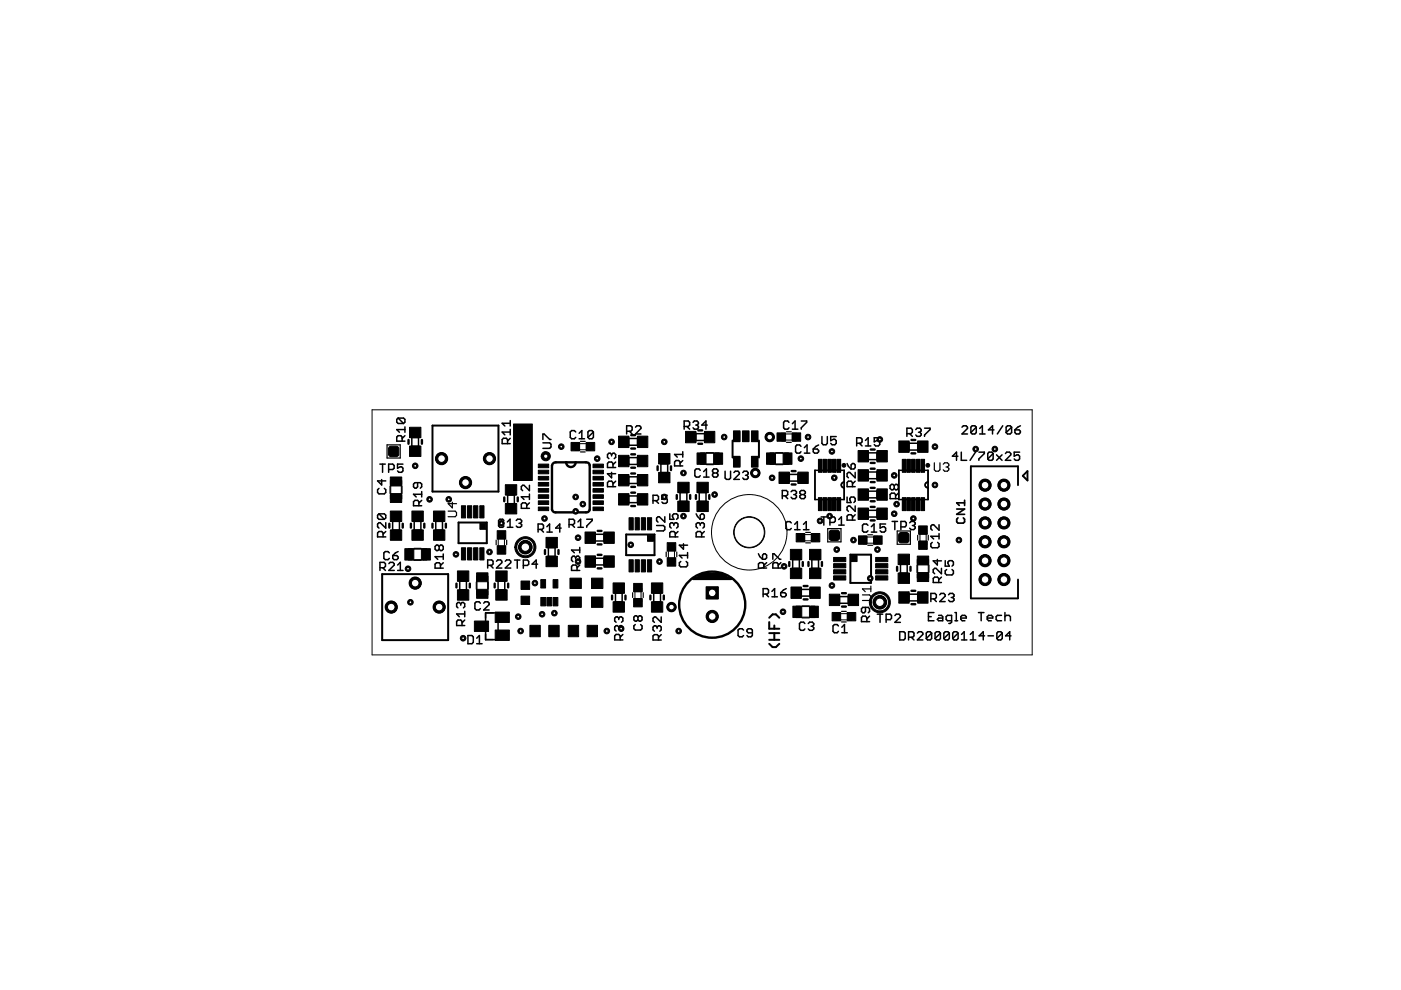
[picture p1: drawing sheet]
<svg xmlns="http://www.w3.org/2000/svg" width="297mm" height="210mm" viewBox="0 0 297 210" stroke-linecap="round" stroke-linejoin="round" font-family="sans-serif">
<g fill="#000" stroke="#000" stroke-width=".21">
<path d="M82.6 94.7l1.4-.1 .5 .3 .1 1.4-.3 .4-1.4 .1-.5-.3v-1.3z" fill-rule="evenodd"/>
<path d="M114.9 96.1a.97 .97 0 0 1 1.6 0 .97 .97 0 0 1-.5 1.5 .97 .97 0 0 1-1.3-.9h.6a.46 .46 0 0 1 .6-.4 .46 .46 0 0 1 .1 .8 .46 .46 0 0 1-.7-.2v-.2h-.6z" fill-rule="evenodd"/>
<path d="M109.9 114.4a2.23 2.23 0 0 1 3.4 .6 2.23 2.23 0 0 1-1.4 3.2 2.23 2.23 0 0 1-2.7-2.2h.4a1.82 1.82 0 0 1 2.6-1.6 1.82 1.82 0 0 1 .3 3 1.82 1.82 0 0 1-2.9-1v-.4h-.4a2.11 2.11 0 0 1 .7-1.6z" fill-rule="evenodd"/>
<path d="M176.1 112.5l1.3-.1 .5 .3 .1 1.3-.3 .5-1.4 .1-.4-.3-.1-1.4z" fill-rule="evenodd"/>
<path d="M190.8 113l1.4-.1 .4 .3 .1 1.4-.3 .4-1.3 .1-.5-.3-.1-1.3z" fill-rule="evenodd"/>
<path d="M185 126.1a2.23 2.23 0 0 1 3.5 .5 2.23 2.23 0 0 1-1.4 3.3 2.23 2.23 0 0 1-2.8-2.2h.4a1.82 1.82 0 0 1 2.6-1.7 1.82 1.82 0 0 1 .4 3.1 1.82 1.82 0 0 1-2.9-1l-.1-.4h-.4a2.11 2.11 0 0 1 .7-1.6z" fill-rule="evenodd"/>
<circle cx="93.6" cy="97.2" r="1.29"/>
<circle cx="103.8" cy="97.2" r="1.29"/>
<circle cx="163.2" cy="92.7" r=".99"/>
<circle cx="178.9" cy="98.7" r=".41"/>
<circle cx="196.7" cy="98.7" r=".41"/>
<circle cx="98.7" cy="102.3" r="1.29"/>
<circle cx="111.4" cy="116" r="1.44"/>
<circle cx="158.9" cy="112.9" r="3.3"/>
<circle cx="160.1" cy="100.3" r=".99"/>
<circle cx="208.9" cy="106.9" r="1.29"/>
<circle cx="208.9" cy="114.9" r="1.29"/>
<circle cx="208.9" cy="102.9" r="1.29"/>
<circle cx="208.9" cy="110.9" r="1.29"/>
<circle cx="208.9" cy="118.9" r="1.29"/>
<circle cx="212.9" cy="110.9" r="1.29"/>
<circle cx="212.9" cy="114.9" r="1.29"/>
<circle cx="212.9" cy="118.9" r="1.29"/>
<circle cx="212.9" cy="106.9" r="1.29"/>
<circle cx="212.9" cy="102.9" r="1.29"/>
<circle cx="83" cy="128.7" r="1.29"/>
<circle cx="83" cy="128.7" r="1.21"/>
<circle cx="88" cy="123.6" r="1.29"/>
<circle cx="93.1" cy="128.7" r="1.29"/>
<circle cx="142.4" cy="128.7" r=".99"/>
<circle cx="151" cy="130.7" r="1.29"/>
<circle cx="186.5" cy="127.7" r="1.44"/>
<circle cx="208.9" cy="122.9" r="1.29"/>
<circle cx="212.9" cy="122.9" r="1.29"/>
</g>
<g fill="#000" stroke="#000" stroke-width=".21">
<path d="M86.8 94.6h2.4v2.2h-2.4zM86.8 90.6h2.4v2.2h-2.4zM87.2 92h1.7v.8h-1.7zM87.2 94.6h1.7v.8h-1.7zM108.9 89.9h4v12h-4zM114.1 98.4h2.2v.8h-2.2zM114.1 99.7h2.2v.8h-2.2zM121.1 93.8h1.8v1.8h-1.8zM122 93.9h.8v1.6h-.8zM124.3 93.8h1.8v1.8h-1.8zM124.4 93.9h.8v1.6h-.8zM125.7 99.7h2.2v.8h-2.2z"/>
<path d="M125.7 98.4h2.2v.8h-2.2zM131.1 92.5h2.2v2.4h-2.2zM131.1 96.5h2.2v2.5h-2.2zM132.6 92.8h.8v1.8h-.8zM132.6 96.9h.8v1.7h-.8zM135.1 92.8h.8v1.8h-.8zM135.1 96.9h.8v1.7h-.8zM135.1 92.5h2.3v2.4h-2.3zM135.1 96.5h2.3v2.5h-2.3zM139.6 96.2h2.4v2.2h-2.4zM140 97.6h1.7v.8h-1.7zM145.4 91.5h2.2v2.4h-2.2z"/>
<path d="M146.8 91.8h.8v1.7h-.8zM147.8 96h1.6v2.4h-1.6zM148.5 96h1.2v2.4h-1.2zM149.3 91.8h.8v1.7h-.8zM149.4 91.5h2.2v2.4h-2.2zM151.3 96h1.2v2.4h-1.2zM151.6 96h1.6v2.4h-1.6zM155.5 91.4h1.4v2.2h-1.4zM155.5 96.8h1.4v2.2h-1.4zM155.6 96.9h1.2v1.9h-1.2zM155.6 91.6h1.2v2h-1.2zM157.4 91.4h1.4v2.2h-1.4z"/>
<path d="M157.5 91.6h1.2v2h-1.2zM159.3 91.4h1.4v2.2h-1.4zM159.3 96.8h1.4v2.2h-1.4zM159.4 96.9h1.2v1.9h-1.2zM159.4 91.6h1.2v2h-1.2zM162.5 96h1.6v2.4h-1.6zM163.2 96h1.2v2.4h-1.2zM164.7 91.8h1.9v1.8h-1.9zM165.7 91.9h.8v1.6h-.8zM166 96h1.2v2.4h-1.2zM166.3 96h1.6v2.4h-1.6zM167.9 91.8h1.9v1.8h-1.9z"/>
<path d="M168 91.9h.8v1.6h-.8zM173.5 97.4h.8v2.7h-.8zM173.7 97.5h.5v2.3h-.5zM174.5 97.4h.8v2.7h-.8zM174.6 97.5h.5v2.3h-.5zM175.5 97.4h.8v2.7h-.8zM175.6 97.5h.5v2.3h-.5zM176.5 97.4h.8v2.7h-.8zM176.6 97.5h.5v2.3h-.5zM177.5 97.4h.7v2.7h-.7zM177.6 97.5h.5v2.3h-.5zM181.9 95.5h2.2v2.4h-2.2z"/>
<path d="M181.9 99.6h2.2v2.4h-2.2zM183.3 95.9h.8v1.7h-.8zM183.3 99.9h.8v1.8h-.8zM185.9 95.9h.8v1.7h-.8zM185.9 99.9h.8v1.8h-.8zM185.9 95.5h2.2v2.4h-2.2zM185.9 99.6h2.2v2.4h-2.2zM190.6 93.5h2.2v2.4h-2.2zM191.3 97.4h.8v2.7h-.8zM191.4 97.5h.5v2.3h-.5zM192 93.8h.8v1.8h-.8zM192.3 97.4h.7v2.7h-.7z"/>
<path d="M192.4 97.5h.5v2.3h-.5zM193.3 97.4h.7v2.7h-.7zM193.4 97.5h.5v2.3h-.5zM194.3 97.4h.8v2.7h-.8zM194.4 97.5h.5v2.3h-.5zM194.5 93.8h.8v1.8h-.8zM194.6 93.5h2.2v2.4h-2.2zM195.3 97.4h.7v2.7h-.7zM195.4 97.5h.5v2.3h-.5zM82.8 108.4h2.4v2.2h-2.4zM82.8 112.4h2.4v2.2h-2.4zM82.8 101.1h2.4v1.6h-2.4z"/>
<path d="M82.8 104.9h2.4v1.6h-2.4zM82.8 104.6h2.4v1.2h-2.4zM82.8 101.9h2.4v1.1h-2.4zM83.1 112.3h1.7v.8h-1.7zM83.1 109.8h1.7v.8h-1.7zM85.8 116.3h1.6v2.4h-1.6zM86.6 116.3h1.1v2.4h-1.1zM87.3 112.4h2.4v2.2h-2.4zM87.3 108.4h2.4v2.2h-2.4zM87.7 109.8h1.7v.8h-1.7zM87.7 112.3h1.7v.8h-1.7zM89.3 116.3h1.2v2.4h-1.2z"/>
<path d="M89.6 116.3h1.6v2.4h-1.6zM91.9 112.4h2.4v2.2h-2.4zM91.9 108.4h2.4v2.2h-2.4zM92.2 109.8h1.8v.8h-1.8zM92.2 112.3h1.8v.8h-1.8zM97.8 107.2h.9v2.6h-.9zM97.8 116.1h.9v2.6h-.9zM99.1 107.2h.9v2.6h-.9zM99.1 116.1h.9v2.6h-.9zM100.4 107.2h.9v2.6h-.9zM100.4 116.1h.9v2.6h-.9zM101.7 107.2h.9v2.6h-.9z"/>
<path d="M101.7 116.1h.9v2.6h-.9zM101.7 111h1.3v1.2h-1.3zM105.4 115.7h1.8v1.8h-1.8zM105.4 112.5h1.8v1.8h-1.8zM105.5 113.4h1.6v.8h-1.6zM105.5 115.8h1.6v.8h-1.6zM107.1 102.8h2.5v2.2h-2.5zM107.1 106.8h2.5v2.2h-2.5zM107.5 106.7h1.7v.8h-1.7zM107.5 104.2h1.7v.8h-1.7zM114.1 101h2.2v.8h-2.2zM114.1 102.3h2.2v.8h-2.2z"/>
<path d="M114.1 103.6h2.2v.8h-2.2zM114.1 104.9h2.2v.8h-2.2zM114.1 106.2h2.2v.8h-2.2zM114.1 107.5h2.2v.8h-2.2zM115.8 117.9h2.4v2.2h-2.4zM115.8 113.9h2.4v2.2h-2.4zM116.1 115.4h1.7v.8h-1.7zM116.1 117.9h1.7v.8h-1.7zM124 112.8h2.2v2.4h-2.2zM124 117.9h2.2v2.4h-2.2zM125.5 113.1h.8v1.8h-.8zM125.5 118.2h.8v1.7h-.8z"/>
<path d="M125.7 106.2h2.2v.8h-2.2zM125.7 104.9h2.2v.8h-2.2zM125.7 103.6h2.2v.8h-2.2zM125.7 102.3h2.2v.8h-2.2zM125.7 101h2.2v.8h-2.2zM125.7 107.5h2.2v.8h-2.2zM128 113.1h.8v1.8h-.8zM128 118.2h.8v1.7h-.8zM128 112.8h2.2v2.4h-2.2zM128 117.9h2.2v2.4h-2.2zM131.1 100.6h2.2v2.4h-2.2zM131.1 104.7h2.2v2.4h-2.2z"/>
<path d="M132.6 100.9h.8v1.8h-.8zM132.6 105h.8v1.7h-.8zM133.4 109.8h.9v2.6h-.9zM133.4 118.7h.9v2.6h-.9zM134.7 109.8h.9v2.6h-.9zM134.7 118.7h.9v2.6h-.9zM135.1 100.9h.8v1.8h-.8zM135.1 105h.8v1.7h-.8zM135.1 100.6h2.3v2.4h-2.3zM135.1 104.7h2.3v2.4h-2.3zM136 109.8h.9v2.6h-.9zM136 118.7h.9v2.6h-.9z"/>
<path d="M137.3 109.8h.9v2.6h-.9zM137.3 118.7h.9v2.6h-.9zM137.3 113.5h1.3v1.3h-1.3zM139.6 100.2h2.4v2.2h-2.4zM140 100.1h1.7v.8h-1.7zM141.5 118.3h1.8v1.7h-1.8zM141.5 115.1h1.8v1.7h-1.8zM141.6 116h1.6v.8h-1.6zM141.6 118.3h1.6v.8h-1.6zM143.7 106.3h2.4v2.2h-2.4zM143.7 102.3h2.4v2.2h-2.4zM144 103.7h1.8v.8h-1.8z"/>
<path d="M144 106.2h1.8v.8h-1.8zM147.8 106.3h2.4v2.2h-2.4zM147.8 102.3h2.4v2.2h-2.4zM148.1 103.7h1.7v.8h-1.7zM148.1 106.2h1.7v.8h-1.7zM165.2 100.1h2.2v2.4h-2.2zM166.6 100.4h.8v1.8h-.8zM167.6 116.5h2.4v2.2h-2.4zM167.9 117.9h1.8v.8h-1.8zM168.8 113.1h1.8v1.8h-1.8zM169.1 100.4h.8v1.8h-.8zM169.2 100.1h2.2v2.4h-2.2z"/>
<path d="M169.7 113.2h.8v1.6h-.8zM171.6 116.5h2.5v2.2h-2.5zM172 117.9h1.7v.8h-1.7zM172 113.1h1.8v1.8h-1.8zM172.1 113.2h.8v1.6h-.8zM173.5 105.5h.8v2.8h-.8zM173.7 105.9h.5v2.2h-.5zM174.5 105.5h.8v2.8h-.8zM174.6 105.9h.5v2.2h-.5zM175.5 105.5h.8v2.8h-.8zM175.6 105.9h.5v2.2h-.5zM176.5 105.5h.8v2.8h-.8z"/>
<path d="M176.6 105.9h.5v2.2h-.5zM176.7 119.5h2.6v.9h-2.6zM176.7 118.2h2.6v.9h-2.6zM177.5 105.5h.7v2.8h-.7zM177.6 105.9h.5v2.2h-.5zM180.4 117.8h1.3v1.3h-1.3zM181.9 103.7h2.2v2.4h-2.2zM181.9 107.7h2.2v2.4h-2.2zM182 113.6h1.8v1.8h-1.8zM182.9 113.7h.8v1.6h-.8zM183.3 104h.8v1.7h-.8zM183.3 108.1h.8v1.7h-.8z"/>
<path d="M185.2 113.6h1.8v1.8h-1.8zM185.3 113.7h.8v1.6h-.8zM185.7 119.5h2.5v.9h-2.5zM185.7 118.2h2.5v.9h-2.5zM185.9 104h.8v1.7h-.8zM185.9 108.1h.8v1.7h-.8zM185.9 103.7h2.2v2.4h-2.2zM185.9 107.7h2.2v2.4h-2.2zM190.4 117.5h2.4v2.2h-2.4zM190.8 118.9h1.7v.8h-1.7zM191.3 105.5h.8v2.8h-.8zM191.4 105.9h.5v2.2h-.5z"/>
<path d="M192.3 105.5h.7v2.8h-.7zM192.4 105.9h.5v2.2h-.5zM193.3 105.5h.7v2.8h-.7zM193.4 105.9h.5v2.2h-.5zM194.3 105.5h.8v2.8h-.8zM194.4 105.9h.5v2.2h-.5zM194.5 117.9h2.4v1.6h-2.4zM194.5 118.6h2.4v1.2h-2.4zM194.8 111.5h1.8v1.8h-1.8zM194.8 114.7h1.8v1.8h-1.8zM194.9 114.8h1.6v.8h-1.6zM194.9 112.4h1.6v.8h-1.6z"/>
<path d="M195.3 105.5h.7v2.8h-.7zM195.4 105.9h.5v2.2h-.5zM97 125.1h2.4v2.2h-2.4zM97 121.1h2.4v2.2h-2.4zM97.3 122.5h1.8v.8h-1.8zM97.3 125h1.8v.8h-1.8zM100.6 131.7h3v2.2h-3zM101 121.5h2.5v1.6h-2.5zM101 125.2h2.5v1.7h-2.5zM101 124.9h2.5v1.2h-2.5zM101 122.2h2.5v1.1h-2.5zM101.7 132.3h1.2v.9h-1.2z"/>
<path d="M105 129.8h3v2.2h-3zM105 133.6h3v2.2h-3zM105.1 125.1h2.4v2.2h-2.4zM105.1 121.1h2.4v2.2h-2.4zM105.5 122.5h1.7v.8h-1.7zM105.5 125h1.7v.8h-1.7zM105.7 130.4h1.2v1h-1.2zM105.7 134.2h1.2v.9h-1.2zM110.5 126.4h1.8v1.8h-1.8zM110.5 123.2h1.8v1.8h-1.8zM112.4 132.6h2.2v2.4h-2.2zM114.7 126.7h1v1.8h-1z"/>
<path d="M114.7 122.9h1v1.8h-1zM116 126.7h1v1.8h-1zM116.4 132.6h2.2v2.4h-2.2zM117.3 126.7h1v1.8h-1zM117.3 122.9h1v1.8h-1zM120.5 132.6h2.2v2.4h-2.2zM120.8 126.6h2.5v2.2h-2.5zM120.8 122.6h2.5v2.2h-2.5zM124.5 132.6h2.2v2.4h-2.2zM125.4 122.6h2.4v2.2h-2.4zM125.4 126.6h2.4v2.2h-2.4zM130 127.6h2.4v2.2h-2.4z"/>
<path d="M130 123.6h2.4v2.2h-2.4zM130.3 125h1.8v.8h-1.8zM130.3 127.6h1.8v.8h-1.8zM134.3 123.7h1.9v1.8h-1.9zM134.3 126.9h1.9v1.8h-1.9zM134.5 127h1.6v.8h-1.6zM134.5 124.6h1.6v.8h-1.6zM138.1 123.6h2.4v2.2h-2.4zM138.1 127.6h2.4v2.2h-2.4zM138.5 127.6h1.7v.8h-1.7zM138.5 125h1.7v.8h-1.7zM149.7 124.4h2.6v2.6h-2.6z"/>
<path d="M167.6 120.5h2.4v2.2h-2.4zM167.7 124.5h2.2v2.4h-2.2zM167.9 120.4h1.8v.8h-1.8zM168.1 128.5h1.6v2.4h-1.6zM168.8 128.5h1.2v2.4h-1.2zM169.1 124.8h.8v1.7h-.8zM171.6 128.5h1.2v2.4h-1.2zM171.6 120.5h2.5v2.2h-2.5zM171.7 124.8h.8v1.7h-.8zM171.7 124.5h2.2v2.4h-2.2zM171.9 128.5h1.6v2.4h-1.6zM172 120.4h1.7v.8h-1.7z"/>
<path d="M175.8 126h2.2v2.4h-2.2zM176.4 129.9h1.8v1.7h-1.8zM176.7 120.8h2.6v.9h-2.6zM176.7 122.1h2.6v.9h-2.6zM177.2 126.3h.9v1.8h-.9zM177.3 129.9h.8v1.7h-.8zM179.6 129.9h1.8v1.7h-1.8zM179.7 129.9h.8v1.7h-.8zM179.8 126.3h.8v1.8h-.8zM179.8 126h2.2v2.4h-2.2zM185.7 120.8h2.5v.9h-2.5zM185.7 122.1h2.5v.9h-2.5z"/>
<path d="M190.4 121.5h2.4v2.2h-2.4zM190.6 125.5h2.2v2.4h-2.2zM190.8 121.5h1.7v.8h-1.7zM192 125.8h.8v1.8h-.8zM194.5 121.7h2.4v1.6h-2.4zM194.5 121.4h2.4v1.2h-2.4zM194.5 125.8h.8v1.8h-.8zM194.6 125.5h2.2v2.4h-2.2z"/>
</g>
<g fill="none" stroke="#000" stroke-width=".32">
<path d="M80.5 98.4h1.2M81.1 98.4v1.7M82.4 99.5h.9l.3-.2v-.6l-.3-.3h-.9v1.7M84.4 88.6l-.3 .3v.6l.3 .3h1.2M84.4 88.6h1.2l.3 .3v.6l-.3 .3M84.4 88.6l1.2 1.2M85.3 93.5v-.8l-.3-.3h-.6l-.3 .3v.8h1.8M85.4 98.4h-1.1v.9l.6-.3h.3l.2 .3v.5l-.2 .3h-.6l-.3-.3M85.9 92.4l-.6 .6M85.9 91.1h-1.8l.6 .6M85.9 90.5v1.2M87.3 92.8v1.8"/>
<path d="M88.7 92.8v1.8M107.6 94.1v-.9l-.3-.3h-.6l-.2 .3v.9h1.7M108.2 92.9l-.6 .6M108.2 91.6h-1.7l.5 .6M108.2 89.2v1.1M108.2 91v1.2M108.2 89.7h-1.7l.5 .6M115.1 93.2v-1.2h.3l1.1 1.2h.3M115.1 93.9h1.4l.3 .3v.6l-.3 .3h-1.4M122.1 91.6l-.3-.3h-.6l-.3 .3v1.1l.3 .3h.6l.3-.3M122.8 93h1.1M122.8 91.9l.6-.6v1.7"/>
<path d="M125.8 91.6l-.3-.3h-.6l-.2 .3v1.1M125.8 91.6v1.1l-.3 .3h-.6l-.2-.3M125.8 91.6l-1.1 1.1M129.7 96.4l-.3-.3h-.3l-.3 .3v.6l.3 .2M129.7 96.4l.3-.3h.2l.3 .3v.6l-.3 .2M129.7 96.4v.3M130 99.1v-.8l-.3-.3h-.6l-.3 .3v.8h1.7M130.5 98l-.5 .5M132.9 91.4h.8l.3-.3v-.5l-.3-.3h-.8v1.7M133.4 94.4h1.7M133.4 93h1.7M133.4 98.5h1.7"/>
<path d="M133.4 97h1.7M133.5 91.4l.5 .6M134.7 90.6l.3-.3h.6l.3 .3v.2l-1.2 1.2h1.2M140.1 98.4v1.7M141.6 98.4v1.7M144.2 98.8v-.9l-.3-.3h-.6l-.3 .3v.9h1.8M144.8 97.6l-.6 .6M144.8 96.4h-1.8l.6 .5M144.8 95.8v1.1M145.1 90.4h.8l.3-.3v-.5l-.3-.3h-.8v1.7M145.6 90.4l.6 .6M146.9 89.6l.3-.3h.6l.3 .3v.2l-.3 .3"/>
<path d="M147.5 90.1h.3M147.6 93.4h1.7M147.6 91.9h1.7M147.8 90.1l.3 .3v.3l-.3 .3h-.6l-.3-.3M148.5 99.7l-.3-.3h-.6l-.3 .3v1.2l.3 .3h.6l.3-.3M149.2 100l.6-.6v1.8M149.9 90.1h-1.1l.9-.8v1.7M153.7 99.9v1.4l.3 .3h.6l.3-.3v-1.4M167.3 89.6l-.3-.3h-.6l-.3 .3v1.1l.3 .3h.6l.3-.3M168 91h1.2M168 89.8l.6-.5v1.7M169.8 94.6l-.3-.3h-.5l-.3 .3v1.2l.3 .3h.5l.3-.3"/>
<path d="M169.9 89.3h1.1v.3l-1.1 1.1v.3M170.5 96.1h1.2M170.5 94.9l.6-.6v1.8M172.4 95.2h.9l.3 .3v.3l-.3 .3h-.6l-.3-.3zM172.8 99.7h6.2v6.2h-6.2zM173.6 94.3l-.6 .3-.6 .6M174.3 92.6v1.4l.2 .3h.6l.3-.3v-1.4M177.3 92.6h-1.2v.8l.6-.3h.3l.3 .3v.6l-.3 .3h-.6l-.3-.3M179.6 98.3l.3 .6 .5 .5M180.4 98.6l.3-.3h.3l.3 .3v.5l-.3 .3h-.6zM181.6 94h.9l.3-.3v-.6l-.3-.3h-.9v1.8M182.2 94l.6 .6"/>
<path d="M183.5 93.4l.6-.6v1.8M183.5 94.6h1.1M184.2 97.5h1.7M184.2 96h1.7M186.5 92.8h-1.1v.9l.5-.3h.3l.3 .3v.6l-.3 .3h-.5l-.3-.3M190.6 99.7h6.2v6.2h-6.2zM192.3 91.9h.8l.3-.2v-.6l-.3-.3h-.8v1.7M192.8 95.4h1.7M192.8 94h1.7M192.9 91.9l.5 .6M194.2 91.1l.2-.3h.6l.3 .3v.3l-.3 .3M194.7 91.7h.3"/>
<path d="M195 91.7l.3 .2v.3l-.3 .3h-.6l-.2-.3M196 90.8h1.2v.3l-1.2 1.1v.3M203.1 96.7h-1.2l.9-.8v1.7M203.8 95.9v1.7h1.2M204 90.6l.3-.3h.5l.3 .3v.2l-1.1 1.2h1.1M206.8 95.9l-1.1 1.7M207 90.6v1.1l-.3 .3h-.6l-.3-.3M207 90.6l-.3-.3h-.6l-.3 .3v1.1M207 90.6l-1.2 1.1M207.5 95.9h1.2v.3l-1.2 1.1v.3M207.7 92h1.2M207.7 90.8l.6-.5v1.7"/>
<path d="M210.6 96.2v1.1l-.3 .3h-.6l-.3-.3M210.6 96.2l-.3-.3h-.6l-.3 .3v1.1M210.6 96.2l-1.2 1.1M210.7 91.1h-1.1l.8-.8v1.7M211.3 96.4l1.1 1.2M212.4 96.4l-1.1 1.2M212.6 90.3l-1.1 1.7M213.2 96.2l.2-.3h.6l.3 .3v.2l-1.1 1.2h1.1M214.5 90.6v1.1l-.3 .3h-.6l-.3-.3M214.5 90.6l-.3-.3h-.6l-.3 .3v1.1M214.5 90.6l-1.2 1.1M215.2 91.1h.8l.3 .3v.3l-.3 .3h-.5l-.3-.3z"/>
<path d="M216.2 95.9h-1.2v.8l.6-.3h.3l.3 .3v.6l-.3 .3h-.6l-.3-.3M216.3 90.3l-1.1 .8M80.3 103.5l-.2 .3v.6l.2 .3h1.2l.3-.3v-.6l-.3-.3M80.3 108.9l-.2 .3v.6l.2 .3h1.2M80.3 108.9h1.2l.3 .3v.6l-.3 .3M80.3 108.9l1.2 1.2M80.9 101.7v1.1l-.8-.8h1.7M81.2 113.8v-.8l-.3-.3h-.6l-.2 .3v.8h1.7M81.8 110.8v1.2l-1.2-1.2h-.3l-.2 .3v.6l.2 .3M81.8 112.7l-.6 .6M82.4 119.5l.3-.3h.6l.3 .3v.3l-1.2 1.1h1.2M82.5 117.2l-.2-.3h-.6l-.3 .3v1.2l.3 .3h.6l.2-.3"/>
<path d="M83.2 110.6v1.7M83.3 117.8h.8l.3 .3v.3l-.3 .3h-.6l-.2-.3zM84.3 119.8l.6-.6v1.7M84.4 116.9l-.6 .3-.5 .6M84.7 110.6v1.7M87.8 110.6v1.7M88.5 102.3v.9l-.3 .3h-.2l-.3-.3v-.6l.3-.3h1.1l.3 .3v.6l-.3 .3M88.8 107.2v-.8l-.3-.3h-.5l-.3 .3v.8h1.7M89.2 110.6v1.7M89.4 106.1l-.6 .6M89.4 104.8h-1.7l.5 .6M89.4 104.2v1.2"/>
<path d="M92.4 110.6v1.7M93.1 115.9l-.3-.3h-.3l-.3 .3v.5l.3 .3h.3l.3-.3M93.1 115.9l.3-.3h.3l.3 .3v.5l-.3 .3h-.3l-.3-.3M93.1 115.9v.5M93.8 110.6v1.7M94 119.3l-.6 .6M94 118h-1.8l.6 .6M94 117.5v1.1M103.4 119.9h.8l.3-.3v-.6l-.3-.3h-.8v1.7M104 119.9l.5 .5M105.3 119l.3-.3h.5l.3 .3v.3l-1.1 1.1h1.1M106.8 110.4l-.2-.3h-.6l-.3 .3v1.1l.3 .3h.6l.2-.3"/>
<path d="M107.1 119l.3-.3h.6l.3 .3v.3l-1.2 1.1h1.2M107.6 111.8h1.1M107.6 110.7l.5-.6v1.7M107.6 105v1.7M109.1 105v1.7M109.1 118.7h1.1M109.5 110.4l.2-.3h.6l.3 .3v.3l-.3 .3M109.7 118.7v1.8M110 111h.3M110.3 111l.3 .2v.3l-.3 .3h-.6l-.2-.3M111 119.9h.8l.3-.3v-.6l-.3-.3h-.8v1.8M111.7 107.8v-.9l-.3-.3h-.6l-.3 .3v.9h1.7"/>
<path d="M112.2 102.9v1.1l-1.1-1.1h-.3l-.3 .3v.5l.3 .3M112.2 106.6l-.5 .6M112.2 105.3h-1.7l.6 .6M112.2 104.8v1.1M114 119.6h-1.2l.9-.9v1.8M114.1 112.2h.8l.3-.2v-.6l-.3-.3h-.8v1.7M114.7 112.2l.5 .6M116 111.7l.5-.6v1.7M116 112.8h1.1M116.3 116.2v1.7M117.7 116.2v1.7M119 112h-1.2l.9-.9v1.7"/>
<path d="M120.6 111.2h.9l.3-.2v-.6l-.3-.3h-.9v1.7M121.2 111.2l.6 .6M122 118.2l-.2-.3h-.3l-.3 .3v.6l.3 .3M122 118.2l.3-.3h.3l.3 .3v.6l-.3 .3M122 118.2v.3M122.5 110.7l.6-.6v1.7M122.5 111.8h1.2M122.9 119.8l-.6 .6M122.9 116.1v1.1M122.9 116.6h-1.7l.6 .6M124.4 110.1h1.2v.3l-1.2 1.1v.3M126.3 114.7h1.7"/>
<path d="M126.3 113.3h1.7M126.3 118.4h1.7M126.3 119.8h1.7M129.7 100.2v1.1l-.9-.9h1.7M130 103.2v-.9l-.3-.3h-.6l-.3 .3v.9h1.7M130.5 102l-.5 .6M133.4 102.5h1.7M133.4 101.1h1.7M133.4 106.6h1.7M133.4 105.2h1.7M138.5 106.2h.8l.3-.3v-.6l-.3-.3h-.8v1.7M139 106.2l.6 .5"/>
<path d="M139.2 111.4h1.5l.2 .3v.6l-.2 .3h-1.5M140.9 109.6v1.1l-1.1-1.1h-.3l-.3 .2v.6l.3 .3M141.5 105h-1.2v.9l.6-.3h.3l.3 .3v.5l-.3 .3h-.6l-.3-.3M142 108.9v1.2h.9l-.3-.9 .3-.3h.5l.3 .3v.6l-.3 .3M142.9 111.1l-.3-.3h-.3l-.3 .3v.6l.3 .3M142.9 111.1l.3-.3h.2l.3 .3v.6l-.3 .3M142.9 111.1v.3M143.2 113.8v-.8l-.3-.3h-.6l-.3 .3v.8h1.7M143.7 112.7l-.5 .6M144.2 104.5v1.7M144.3 119l-.3 .3v.6l.3 .3h1.2l.3-.3v-.6l-.3-.3M144.9 115.3v1.1l-.9-.8h1.8"/>
<path d="M145.6 104.5v1.7M145.8 117.8h-1.8l.6 .5M145.8 117.2v1.1M147.6 108.9l.9 1.2M148.3 104.5v1.7M148.5 111.1l-.3-.3h-.3l-.3 .3v.6l.3 .3M148.5 111.1l.3-.3h.2l.3 .3v.6l-.3 .3M148.5 109.2l.3-.3h.2l.3 .3v.6l-.3 .3h-.5zM148.5 111.1v.3M148.8 113.8v-.8l-.3-.3h-.6l-.3 .3v.8h1.7M149.2 101.2h1.1M149.3 112.7l-.5 .6"/>
<path d="M149.7 104.5v1.7M151.3 100.3l-.2-.3v-.3l.2-.3h.6l.3 .3v.3l-.3 .3M151.3 100.3l-.2 .3v.3l.2 .3h.6l.3-.3v-.3l-.3-.3M151.3 100.3h.6M155.6 100.2l.3-.3h.6l.3 .3v.3l-1.2 1.1h1.2M157.5 100.2l.3-.3h.5l.3 .3v.3l-.3 .3M158.1 100.8h.2M158.3 100.8l.3 .3v.2l-.3 .3h-.5l-.3-.3M160.8 117.4l.3 .6 .6 .6M161.9 117.4h.3l.3 .3v.6l-.3 .3h-.5v-.9zM162.5 119.3l-.6 .6M163.9 118.6v-1.2h.2l1.2 1.2h.3"/>
<path d="M165.6 119.3l-.6 .6M165.9 105.1h.8l.3-.2v-.6l-.3-.3h-.8v1.7M166.4 105.1l.6 .6M167.4 100.6h1.7M167.4 102h1.7M167.7 104.3l.3-.3h.6l.3 .3v.3l-.3 .3M167.8 110.9l-.3-.3h-.6l-.3 .3v1.1l.3 .3h.6l.3-.3M168.1 118.7v1.7M168.3 104.9h.3M168.5 112.3h1.1M168.5 111.2l.6-.6v1.7M168.6 104.9l.3 .2v.3l-.3 .3h-.6l-.3-.3"/>
<path d="M169.5 118.7v1.7M169.9 104.9l-.3 .2v.3l.3 .3h.6l.3-.3v-.3l-.3-.2M169.9 104.9l-.3-.3v-.3l.3-.3h.6l.3 .3v.3l-.3 .3M169.9 104.9h.6M170.3 112.3h1.2M170.3 111.2l.6-.6v1.7M172.1 118.7v1.7M173.5 118.7v1.7M174.1 109.6h1.1M174.7 109.6v1.7M176 110.8h.8l.3-.3v-.6l-.3-.3h-.8v1.7M177.8 110.2l.6-.6v1.7"/>
<path d="M177.8 111.3h1.2M179 102.2a.61 .61 0 0 0-.6 .6 .61 .61 0 0 0 .6 .6M179.6 105.4v1.2h.8l-.2-.9 .2-.3h.6l.3 .3v.6l-.3 .3M180.7 103.2v-.9l-.3-.3h-.5l-.3 .3v.9h1.7M180.7 110.3v-.9l-.3-.3h-.5l-.3 .3v.9h1.7M181.3 100.2v1.1l-1.1-1.1h-.3l-.3 .2v.6l.3 .3M181.3 107.3v1.1l-1.1-1.1h-.3l-.3 .2v.6l.3 .3M181.3 109.1l-.6 .6M181.3 102l-.6 .6M184 111.4l-.3-.3h-.5l-.3 .3v1.1l.3 .3h.5l.3-.3M184.2 105.6h1.7M184.2 104.1h1.7"/>
<path d="M184.2 109.6h1.7M184.2 108.2h1.7M184.2 101.5h1.7M184.2 100.1h1.7M184.7 112.8h1.2M184.7 111.7l.6-.6v1.7M187.8 111.1h-1.2v.9l.6-.3h.3l.3 .3v.5l-.3 .3h-.6l-.3-.3M189.1 110.6h1.2M189.6 103l-.3-.3h-.3l-.3 .3v.6l.3 .2h.3l.3-.2M189.6 103l.3-.3h.3l.3 .3v.6l-.3 .2h-.3l-.3-.2M189.6 103v.6M189.7 110.6v1.7"/>
<path d="M189.9 105.7v-.8l-.3-.3h-.6l-.3 .3v.8h1.8M190.5 104.6l-.6 .5M190.9 119.7v1.8M191 111.7h.9l.3-.3v-.6l-.3-.2h-.9v1.7M192.3 119.7v1.8M192.9 110.8l.3-.2h.5l.3 .2v.3l-.3 .3M193.4 111.4h.3M193.7 111.4l.3 .3v.3l-.3 .3h-.5l-.3-.3M196.8 102.2a.61 .61 0 0 0-.6 .6 .61 .61 0 0 0 .6 .6M197.7 115l-.3 .3v.6l.3 .2h1.1l.3-.2v-.6l-.3-.3M198.7 118.6v1.2l-.8-.9h1.7M199.1 111.3v1.1l-1.1-1.1h-.3l-.3 .2v.6l.3 .3"/>
<path d="M199.1 113.1v1.2M199.1 113.7h-1.7l.6 .6M200.4 118.9v1.1h.9l-.3-.8 .3-.3h.5l.3 .3v.5l-.3 .3M80.6 120.4h.8l.3-.3v-.6l-.3-.3h-.8v1.7M81.1 120.4l.6 .5M84.3 120.9h1.1M93.4 120.5v-.9l-.3-.3h-.6l-.3 .3v.9h1.8M97.5 123.3v1.7M97.7 128l-.3-.3h-.3l-.3 .3v.6l.3 .3M97.7 128l.3-.3h.3l.2 .3v.6l-.2 .3M97.7 128v.3M98 132.6v-.8l-.3-.3h-.6l-.3 .3v.8h1.7"/>
<path d="M98.5 131.5l-.5 .6M98.5 130.2h-1.7l.6 .6M98.5 129.6v1.2M98.9 123.3v1.7M99.2 134.7h.9l.3 .3v1.2l-.3 .3h-.9zM101.1 136.5h1.1M101.1 135.3l.5-.6v1.8M101.9 127.9l-.3-.3h-.6l-.3 .3v1.1l.3 .3h.6l.3-.3M102.6 127.9l.2-.3h.6l.3 .3v.3l-1.1 1.1h1.1M103 129.9h2.6v5.7h-2.6zM105.6 123.3v1.7M107 123.3v1.7"/>
<path d="M122.3 120.9v-.8l-.3-.3h-.5l-.3 .3v.8h1.7M130.5 125.8v1.8M131.2 131.1l-.3-.3h-.3l-.3 .3v.6l.3 .2M131.2 131.1l.3-.3h.3l.3 .3v.6l-.3 .2M131.2 132.9l-.3-.2h-.3l-.3 .2v.6l.3 .3M131.2 132.9l.3-.2h.3l.3 .2v.6l-.3 .3M131.2 131.1v.3M131.2 132.9v.3M131.5 135.7v-.9l-.3-.3h-.6l-.3 .3v.9h1.8M131.9 125.8v1.8M132.1 134.5l-.6 .6M134.7 132.4l-.3 .3v.6l.3 .3h1.1l.3-.3v-.6l-.3-.3"/>
<path d="M135.3 130.9l.3-.3h.2l.3 .3v.5l-.3 .3h-.2l-.3-.3M135.3 130.9l-.3-.3h-.3l-.3 .3v.5l.3 .3h.3l.3-.3M135.3 130.9v.5M138.6 125.8v1.8M139.3 133l-.3-.3h-.3l-.2 .3v.5l.2 .3M139.3 133l.3-.3h.3l.3 .3v.5l-.3 .3M139.3 133v.2M139.6 135.7v-.9l-.3-.2h-.6l-.2 .2v.9h1.7M140 125.8v1.8M140.2 130.8v1.2l-1.2-1.2h-.3l-.2 .3v.6l.2 .3M140.2 134.6l-.6 .5M157.6 133.6l-.2-.3h-.6l-.3 .3v1.1l.3 .3h.6l.2-.3"/>
<path d="M159.5 134.2h-.9l-.2-.3v-.3l.2-.3h.6l.3 .3v1.1l-.3 .3h-.6l-.2-.3M161.8 126h.9l.2-.3v-.6l-.2-.3h-.9v1.7M161.9 120.4v-.8l-.2-.3h-.6l-.3 .3v.8h1.7M162.4 126l.5 .5M163.7 125.4l.5-.6v1.7M163.7 126.5h1.1M165 120.4v-.8l-.3-.3h-.6l-.2 .3v.8h1.7M165.5 125.7h.9l.3 .3v.2l-.3 .3h-.6l-.3-.3zM166.7 124.8l-1.2 .9M169.9 126.4h1.8M169.9 125h1.8M170.6 132.2l-.2-.3h-.6l-.3 .3v1.1l.3 .3h.6l.2-.3"/>
<path d="M171.4 132.2l.3-.3h.5l.3 .3v.3l-.3 .3M172 132.8h.2M172.2 132.8l.3 .3v.2l-.3 .3h-.5l-.3-.3M177.8 132.7l-.3-.3h-.6l-.3 .3v1.2l.3 .3h.6l.3-.3M178.1 126.5h1.7M178.1 127.9h1.7M178.5 134.2h1.1M178.5 133l.5-.6v1.8M183.5 128.8v.8l-.3 .3h-.3l-.3-.3v-.5l.3-.3h1.2l.3 .3v.5l-.3 .3M183.8 131.8v-.9l-.3-.3h-.6l-.3 .3v.9h1.8M184.4 130.6l-.6 .6M186 130.2h1.2"/>
<path d="M186.6 130.2v1.8M187.9 131.4h.8l.3-.3v-.6l-.3-.3h-.8v1.8M189.7 130.5l.3-.3h.6l.3 .3v.3l-1.2 1.2h1.2M190.8 133.9h.8l.3 .3v1.2l-.3 .3h-.8zM192.6 135.1h.9l.3-.3v-.6l-.3-.3h-.9v1.8M192.8 127.4h1.7M192.8 126h1.7M193.2 135.1l.6 .6M194.5 134.2l.3-.3h.6l.3 .3v.3l-1.2 1.2h1.2M196.8 130.7h.6M197.4 127h.8l.3-.3v-.6l-.3-.3h-.8v1.8M197.5 134.2v1.2l-.3 .3h-.5l-.3-.3"/>
<path d="M197.5 134.2l-.3-.3h-.5l-.3 .3v1.2M197.5 134.2l-1.1 1.2M198 127l.5 .6M198 129.9h-1.2v1.7h1.2M199 130.5h.6l.3 .2v.9h-.9l-.3-.3 .3-.3h.9M199 123.5v-.9l-.3-.2h-.5l-.3 .2v.9h1.7M199.2 126.1l.3-.3h.6l.3 .3v.3l-1.2 1.2h1.2M199.4 134.2v1.2l-.3 .3h-.6l-.3-.3M199.4 134.2l-.3-.3h-.6l-.3 .3v1.2M199.4 134.2l-1.2 1.2M199.6 120.5v1.1l-1.1-1.1h-.3l-.3 .3v.5l.3 .3M199.6 122.4l-.6 .5"/>
<path d="M200.7 120.8l-.3 .2v.6l.3 .3h1.1l.3-.3v-.6l-.3-.2M201.1 126.1l.3-.3h.6l.3 .3v.3l-.3 .3M201.3 134.2v1.2l-.3 .3h-.6l-.3-.3M201.3 134.2l-.3-.3h-.6l-.3 .3v1.2M201.3 134.2l-1.2 1.2M201.7 126.7h.3M201.8 131.6h-.9l-.3-.3v-.6l.3-.2h.9v1.4l-.3 .3h-.3M202 126.7l.3 .3v.3l-.3 .3h-.6l-.3-.3M202.5 129.9h.3v1.7M202.5 131.6h.6M203.1 134.2v1.2l-.3 .3h-.5l-.3-.3M203.1 134.2l-.3-.3h-.5l-.3 .3v1.2"/>
<path d="M203.1 134.2l-1.1 1.2M203.7 131h1.2v-.3l-.3-.2h-.6l-.3 .2v.6l.3 .3h.6M203.9 135.7h1.1M203.9 134.5l.5-.6v1.8M205.7 135.7h1.2M205.7 134.5l.6-.6v1.8M207.5 129.9h1.1M208 129.9v1.7M208.7 134.8h-1.1l.9-.9v1.8M209.3 131h1.2v-.3l-.3-.2h-.6l-.3 .2v.6l.3 .3h.6M209.5 134.8h1.1M212.3 130.5h-.8l-.3 .2v.6l.3 .3h.8"/>
<path d="M212.5 134.2v1.2l-.3 .3h-.6l-.3-.3M212.5 134.2l-.3-.3h-.6l-.3 .3v1.2M212.5 134.2l-1.2 1.2M213.1 130.7l.3-.2h.5l.3 .2v.9M213.1 129.9v1.7M214.4 134.8h-1.2l.9-.9v1.8"/>
</g>
<g fill="none" stroke="#000" stroke-width=".42">
<path d="M91.7 90.2h14v14h-14zM155.3 93.4v3.6M160.9 93.4v3.6M97.2 110.8h6v4.4h-6zM132.8 113.3h6v4.4h-6zM180.3 117.6h4.4v6h-4.4zM81 121.7h14v14h-14zM163.1 136.5l.7 .7h.7l.7-.7M163.1 135.7h2.1M163.1 134.2h2.1M163.1 131.9v1.4h2.1M163.1 131l.7-.7h.7l.7 .7"/>
<path d="M164.2 132.6v.7M164.2 134.2v1.5"/>
</g>
<g fill="none" stroke="#000" stroke-width=".51">
<path d="M86.6 93.3v.8M89.5 93.3v.8M117.2 98.3l.6-.3h6.4l.6 .2 .2 .4v9.4l-.3 .6h-7.1l-.5-.4-.1-9.5zM120 98a1.01 1.01 0 0 0 1 1 1.01 1.01 0 0 0 1-1M133.8 92.3h.8M133.8 95.1h.8M133.8 96.3h.8M133.8 99.2h.8M139.4 98.9v.8M142.3 98.9v.8M148.1 91.2h.8M148.1 94.1h.8"/>
<path d="M167.9 99.9h.8M184.6 95.3h.8M184.6 98.1h.8M184.6 99.4h.8M193.3 93.3h.8M193.3 96.1h.8M82.5 111v.9M85.4 111v.9M87.1 111v.9M90 111v.9M91.7 111v.9M94.5 111v.9"/>
<path d="M106.9 105.5v.8M109.8 105.5v.8M115.5 116.6v.9M118.4 116.6v.9M126.7 112.6h.8M126.7 115.4h.8M126.7 117.6h.8M133.8 100.4h.8M133.8 103.2h.8M133.8 104.5h.8M133.8 107.3h.8M143.5 105v.8"/>
<path d="M146.3 105v.8M147.6 105v.8M150.4 105v.8M167.3 119.2v.8M167.9 102.7h.8M170.2 119.2v.8M171.4 119.2v.8M174.3 119.2v.8M184.6 103.4h.8M184.6 106.3h.8M184.6 107.5h.8M184.6 110.3h.8"/>
<path d="M184.6 102.2h.8M96.8 123.7v.8M99.6 123.7v.8M104.9 123.7v.8M107.7 123.7v.8M126.7 120.5h.8M129.8 126.3v.8M132.6 126.3v.8M137.9 126.3v.8M140.7 126.3v.8M170.4 124.2h.8M170.4 127.1h.8"/>
<path d="M178.5 128.6h.8M178.5 125.8h.8M190.2 120.2v.8M193 120.2v.8M193.3 125.3h.8M193.3 128.1h.8"/>
<circle cx="151" cy="128.2" r="7"/>
</g>
<g fill="none" stroke="#000" stroke-width=".25">
<path d="M82.1 94.3h2.8v2.8h-2.8zM123.1 95.8h1M123.1 93.6h1M149.7 96h1.6M149.7 98.5h1.6M164.5 96h1.5M164.5 98.5h1.5M166.8 91.5h1M166.8 93.8h1M198.1 98.1v1.5l.3 .3h.6l.3-.3v-1.5M200 98.4l.3-.3h.6l.3 .3v.3l-.3 .3M200.6 99h.3"/>
<path d="M200.9 99l.3 .3v.3l-.3 .3h-.6l-.3-.3M82.7 103.1v1.5M85.2 103.1v1.5M87.8 118.8h1.5M87.8 116.3h1.5M95 108.4h1.5l.3 .3v.6l-.3 .3h-1.5M95.9 106.5v1.2l-.9-.9h1.8M105.2 114.5v1M107.4 114.5v1M141.2 117v1M143.5 117v1M170.8 115.1h1"/>
<path d="M170.8 112.9h1M175.5 112.1h2.8v2.8h-2.8zM184 115.6h1M184 113.4h1M190.2 112.6h2.8v2.8h-2.8zM194.4 119.8v1.5M194.6 113.5v1M196.8 113.5v1M197 119.8v1.5M101 123.4v1.5M103.5 123.4v1.5M134.1 125.7v1"/>
<path d="M136.4 125.7v1M170.1 131h1.5M170.1 128.5h1.5M178.4 131.9h1M178.4 129.6h1M182.9 126.1h1.4l.3 .3v.6l-.3 .3h-1.4M184.6 124.3v1.2M184.6 124.9h-1.7l.6 .6"/>
</g>
<path d="M148.2 122.2h5.6M149 121.8h4" fill="none" stroke="#000" stroke-width=".83"/>
<path d="M147 122.6h8" fill="none" stroke="#000" stroke-width=".76"/>
<path d="M217.8 99.9v2l-.9-1zM215.8 102.9v-4h-10v28h10v-4" fill="none" stroke="#000" stroke-width=".4"/>
<g fill="none" stroke="#000" stroke-width=".21">
<path d="M122.7 95.4h1.8M122.7 94.1h1.8M149.3 96.1h2.3M149.5 98.4h2.2M164.1 96.1h2.1M164.1 98.4h2.3M166.3 92h1.9M166.3 93.3h1.9M82.8 102.7v2.3M85.1 102.7v2.1M87.4 116.4h2.2M87.6 118.7h2.1"/>
<path d="M105.6 114.1v1.8M107 114.1v1.8M141.7 116.6v1.9M143 116.6v1.9M170.4 114.7h1.8M170.4 113.3h1.8M183.6 115.2h1.8M183.6 113.9h1.8M194.6 119.5v2.3M195.1 113.1v1.8M196.4 113.1v1.8M196.8 119.4v2.2"/>
<path d="M101.1 123v2.3M103.4 123v2.1M134.6 125.3v1.8M135.9 125.3v1.8M169.7 128.6h2.2M169.8 130.9h2.2M178 131.4h1.9M178 130.1h1.9"/>
<circle cx="158.9" cy="112.9" r="8"/>
</g>
<path d="M202.8 107.9h1.7l-1.7 1.2h1.7M203.1 109.8l-.3 .3v.5l.3 .3h1.1l.3-.3v-.5l-.3-.3M204.5 106.1v1.1M204.5 106.6h-1.7l.6 .6" fill="none" stroke="#000" stroke-width=".36"/>
<circle cx="83" cy="128.7" r=".8" fill="#fff" stroke="#000" stroke-width=".21"/>
<circle cx="88" cy="123.6" r="1.21" fill="#000" stroke="#000" stroke-width=".21"/>
<circle cx="88" cy="123.6" r=".8" fill="#fff" stroke="#000" stroke-width=".21"/>
<circle cx="93.1" cy="128.7" r="1.21" fill="#000" stroke="#000" stroke-width=".21"/>
<circle cx="93.1" cy="128.7" r=".8" fill="#fff" stroke="#000" stroke-width=".21"/>
<circle cx="103.8" cy="97.2" r="1.21" fill="#000" stroke="#000" stroke-width=".21"/>
<circle cx="103.8" cy="97.2" r=".8" fill="#fff" stroke="#000" stroke-width=".21"/>
<circle cx="98.7" cy="102.3" r="1.21" fill="#000" stroke="#000" stroke-width=".21"/>
<circle cx="98.7" cy="102.3" r=".8" fill="#fff" stroke="#000" stroke-width=".21"/>
<circle cx="93.6" cy="97.2" r="1.21" fill="#000" stroke="#000" stroke-width=".21"/>
<circle cx="93.6" cy="97.2" r=".8" fill="#fff" stroke="#000" stroke-width=".21"/>
<circle cx="111.4" cy="116" r="1.35" fill="#000" stroke="#000" stroke-width=".21"/>
<circle cx="111.4" cy="116" r=".9" fill="#fff" stroke="#000" stroke-width=".21"/>
<circle cx="186.5" cy="127.7" r="1.35" fill="#000" stroke="#000" stroke-width=".21"/>
<circle cx="186.6" cy="127.7" r=".9" fill="#fff" stroke="#000" stroke-width=".21"/>
<path d="M149.8 124.5h2.4v2.4h-2.4z" fill="#000" stroke="#000" stroke-width=".21"/>
<circle cx="151" cy="125.7" r=".8" fill="#fff" stroke="#000" stroke-width=".21"/>
<circle cx="151" cy="130.7" r="1.21" fill="#000" stroke="#000" stroke-width=".21"/>
<circle cx="151" cy="130.7" r=".8" fill="#fff" stroke="#000" stroke-width=".21"/>
<circle cx="212.9" cy="102.9" r="1.21" fill="#000" stroke="#000" stroke-width=".21"/>
<circle cx="212.9" cy="102.9" r=".8" fill="#fff" stroke="#000" stroke-width=".21"/>
<circle cx="208.9" cy="102.9" r="1.21" fill="#000" stroke="#000" stroke-width=".21"/>
<circle cx="208.9" cy="102.9" r=".8" fill="#fff" stroke="#000" stroke-width=".21"/>
<circle cx="212.9" cy="106.9" r="1.21" fill="#000" stroke="#000" stroke-width=".21"/>
<circle cx="212.9" cy="106.9" r=".8" fill="#fff" stroke="#000" stroke-width=".21"/>
<circle cx="208.9" cy="106.9" r="1.21" fill="#000" stroke="#000" stroke-width=".21"/>
<circle cx="208.9" cy="106.9" r=".8" fill="#fff" stroke="#000" stroke-width=".21"/>
<circle cx="212.9" cy="110.9" r="1.21" fill="#000" stroke="#000" stroke-width=".21"/>
<circle cx="212.9" cy="110.9" r=".8" fill="#fff" stroke="#000" stroke-width=".21"/>
<circle cx="208.9" cy="110.9" r="1.21" fill="#000" stroke="#000" stroke-width=".21"/>
<circle cx="208.9" cy="110.9" r=".8" fill="#fff" stroke="#000" stroke-width=".21"/>
<circle cx="212.9" cy="114.9" r="1.21" fill="#000" stroke="#000" stroke-width=".21"/>
<circle cx="212.9" cy="114.9" r=".8" fill="#fff" stroke="#000" stroke-width=".21"/>
<circle cx="208.9" cy="114.9" r="1.21" fill="#000" stroke="#000" stroke-width=".21"/>
<circle cx="208.9" cy="114.9" r=".8" fill="#fff" stroke="#000" stroke-width=".21"/>
<circle cx="212.9" cy="118.9" r="1.21" fill="#000" stroke="#000" stroke-width=".21"/>
<circle cx="212.9" cy="118.9" r=".8" fill="#fff" stroke="#000" stroke-width=".21"/>
<circle cx="208.9" cy="118.9" r="1.21" fill="#000" stroke="#000" stroke-width=".21"/>
<circle cx="208.9" cy="118.9" r=".8" fill="#fff" stroke="#000" stroke-width=".21"/>
<circle cx="212.9" cy="122.9" r="1.21" fill="#000" stroke="#000" stroke-width=".21"/>
<circle cx="212.9" cy="122.9" r=".8" fill="#fff" stroke="#000" stroke-width=".21"/>
<circle cx="208.9" cy="122.9" r="1.21" fill="#000" stroke="#000" stroke-width=".21"/>
<circle cx="208.9" cy="122.9" r=".8" fill="#fff" stroke="#000" stroke-width=".21"/>
<circle cx="95.1" cy="105.9" r=".59" fill="#000" stroke="#000" stroke-width=".21"/>
<circle cx="95.1" cy="105.9" r=".3" fill="#fff" stroke="#000" stroke-width=".21"/>
<circle cx="106.3" cy="111" r=".59" fill="#000" stroke="#000" stroke-width=".21"/>
<circle cx="106.3" cy="111" r=".3" fill="#fff" stroke="#000" stroke-width=".21"/>
<circle cx="133.7" cy="115.5" r=".59" fill="#000" stroke="#000" stroke-width=".21"/>
<circle cx="133.7" cy="115.5" r=".3" fill="#fff" stroke="#000" stroke-width=".21"/>
<circle cx="176.4" cy="124.1" r=".59" fill="#000" stroke="#000" stroke-width=".21"/>
<circle cx="176.4" cy="124.1" r=".3" fill="#fff" stroke="#000" stroke-width=".21"/>
<circle cx="181" cy="114.5" r=".59" fill="#000" stroke="#000" stroke-width=".21"/>
<circle cx="181" cy="114.5" r=".3" fill="#fff" stroke="#000" stroke-width=".21"/>
<circle cx="115.4" cy="109.9" r=".59" fill="#000" stroke="#000" stroke-width=".21"/>
<circle cx="115.4" cy="109.9" r=".3" fill="#fff" stroke="#000" stroke-width=".21"/>
<circle cx="119" cy="94.7" r=".59" fill="#000" stroke="#000" stroke-width=".21"/>
<circle cx="119" cy="94.7" r=".3" fill="#fff" stroke="#000" stroke-width=".21"/>
<circle cx="176.4" cy="95.7" r=".59" fill="#000" stroke="#000" stroke-width=".21"/>
<circle cx="176.4" cy="95.7" r=".3" fill="#fff" stroke="#000" stroke-width=".21"/>
<circle cx="117.5" cy="130" r=".59" fill="#000" stroke="#000" stroke-width=".21"/>
<circle cx="117.5" cy="130" r=".3" fill="#fff" stroke="#000" stroke-width=".21"/>
<circle cx="110.4" cy="133.8" r=".59" fill="#000" stroke="#000" stroke-width=".21"/>
<circle cx="110.4" cy="133.8" r=".3" fill="#fff" stroke="#000" stroke-width=".21"/>
<circle cx="87" cy="127.7" r=".59" fill="#000" stroke="#000" stroke-width=".21"/>
<circle cx="87" cy="127.7" r=".3" fill="#fff" stroke="#000" stroke-width=".21"/>
<circle cx="171.3" cy="92.7" r=".59" fill="#000" stroke="#000" stroke-width=".21"/>
<circle cx="171.3" cy="92.7" r=".3" fill="#fff" stroke="#000" stroke-width=".21"/>
<circle cx="169.8" cy="97.2" r=".59" fill="#000" stroke="#000" stroke-width=".21"/>
<circle cx="169.8" cy="97.2" r=".3" fill="#fff" stroke="#000" stroke-width=".21"/>
<circle cx="91.1" cy="105.9" r=".59" fill="#000" stroke="#000" stroke-width=".21"/>
<circle cx="91.1" cy="105.9" r=".3" fill="#fff" stroke="#000" stroke-width=".21"/>
<circle cx="143.9" cy="133.8" r=".59" fill="#000" stroke="#000" stroke-width=".21"/>
<circle cx="143.9" cy="133.8" r=".3" fill="#fff" stroke="#000" stroke-width=".21"/>
<circle cx="206.9" cy="95.2" r=".59" fill="#000" stroke="#000" stroke-width=".21"/>
<circle cx="206.9" cy="95.2" r=".3" fill="#fff" stroke="#000" stroke-width=".21"/>
<circle cx="210.9" cy="95.2" r=".59" fill="#000" stroke="#000" stroke-width=".21"/>
<circle cx="210.9" cy="95.2" r=".3" fill="#fff" stroke="#000" stroke-width=".21"/>
<circle cx="198.2" cy="102.8" r=".59" fill="#000" stroke="#000" stroke-width=".21"/>
<circle cx="198.2" cy="102.8" r=".3" fill="#fff" stroke="#000" stroke-width=".21"/>
<circle cx="186.5" cy="93.2" r=".59" fill="#000" stroke="#000" stroke-width=".21"/>
<circle cx="186.5" cy="93.2" r=".3" fill="#fff" stroke="#000" stroke-width=".21"/>
<circle cx="186" cy="116.5" r=".59" fill="#000" stroke="#000" stroke-width=".21"/>
<circle cx="186" cy="116.5" r=".3" fill="#fff" stroke="#000" stroke-width=".21"/>
<circle cx="139.8" cy="119.1" r=".59" fill="#000" stroke="#000" stroke-width=".21"/>
<circle cx="139.8" cy="119.1" r=".3" fill="#fff" stroke="#000" stroke-width=".21"/>
<circle cx="126.6" cy="97.2" r=".59" fill="#000" stroke="#000" stroke-width=".21"/>
<circle cx="126.6" cy="97.2" r=".3" fill="#fff" stroke="#000" stroke-width=".21"/>
<circle cx="128.7" cy="133.8" r=".59" fill="#000" stroke="#000" stroke-width=".21"/>
<circle cx="128.7" cy="133.8" r=".3" fill="#fff" stroke="#000" stroke-width=".21"/>
<circle cx="175.9" cy="109.4" r=".59" fill="#000" stroke="#000" stroke-width=".21"/>
<circle cx="175.9" cy="109.4" r=".3" fill="#fff" stroke="#000" stroke-width=".21"/>
<circle cx="193.7" cy="109.9" r=".59" fill="#000" stroke="#000" stroke-width=".21"/>
<circle cx="193.7" cy="109.9" r=".3" fill="#fff" stroke="#000" stroke-width=".21"/>
<circle cx="103.8" cy="117" r=".59" fill="#000" stroke="#000" stroke-width=".21"/>
<circle cx="103.8" cy="117" r=".3" fill="#fff" stroke="#000" stroke-width=".21"/>
<circle cx="113.4" cy="123.6" r=".59" fill="#000" stroke="#000" stroke-width=".21"/>
<circle cx="113.4" cy="123.6" r=".3" fill="#fff" stroke="#000" stroke-width=".21"/>
<circle cx="122.6" cy="119.1" r=".59" fill="#000" stroke="#000" stroke-width=".21"/>
<circle cx="122.6" cy="119.1" r=".3" fill="#fff" stroke="#000" stroke-width=".21"/>
<circle cx="160.2" cy="100.3" r=".9" fill="#000" stroke="#000" stroke-width=".21"/>
<circle cx="160.1" cy="100.3" r=".59" fill="#fff" stroke="#000" stroke-width=".21"/>
<circle cx="163.7" cy="101.3" r=".59" fill="#000" stroke="#000" stroke-width=".21"/>
<circle cx="163.7" cy="101.3" r=".3" fill="#fff" stroke="#000" stroke-width=".21"/>
<circle cx="198.2" cy="94.7" r=".59" fill="#000" stroke="#000" stroke-width=".21"/>
<circle cx="198.2" cy="94.7" r=".3" fill="#fff" stroke="#000" stroke-width=".21"/>
<circle cx="144.9" cy="100.3" r=".59" fill="#000" stroke="#000" stroke-width=".21"/>
<circle cx="144.9" cy="100.3" r=".3" fill="#fff" stroke="#000" stroke-width=".21"/>
<circle cx="140.8" cy="93.7" r=".59" fill="#000" stroke="#000" stroke-width=".21"/>
<circle cx="140.8" cy="93.7" r=".3" fill="#fff" stroke="#000" stroke-width=".21"/>
<circle cx="122" cy="105.4" r=".59" fill="#000" stroke="#000" stroke-width=".21"/>
<circle cx="122" cy="105.4" r=".3" fill="#fff" stroke="#000" stroke-width=".21"/>
<circle cx="129.7" cy="93.7" r=".59" fill="#000" stroke="#000" stroke-width=".21"/>
<circle cx="129.7" cy="93.7" r=".3" fill="#fff" stroke="#000" stroke-width=".21"/>
<circle cx="173.9" cy="110.4" r=".59" fill="#000" stroke="#000" stroke-width=".21"/>
<circle cx="173.9" cy="110.4" r=".3" fill="#fff" stroke="#000" stroke-width=".21"/>
<circle cx="177.4" cy="116.5" r=".59" fill="#000" stroke="#000" stroke-width=".21"/>
<circle cx="177.4" cy="116.5" r=".3" fill="#fff" stroke="#000" stroke-width=".21"/>
<circle cx="189.6" cy="100.8" r=".59" fill="#000" stroke="#000" stroke-width=".21"/>
<circle cx="189.6" cy="100.8" r=".3" fill="#fff" stroke="#000" stroke-width=".21"/>
<circle cx="189.6" cy="108.9" r=".59" fill="#000" stroke="#000" stroke-width=".21"/>
<circle cx="189.6" cy="108.9" r=".3" fill="#fff" stroke="#000" stroke-width=".21"/>
<circle cx="114.9" cy="130.2" r=".59" fill="#000" stroke="#000" stroke-width=".21"/>
<circle cx="114.9" cy="130.2" r=".3" fill="#fff" stroke="#000" stroke-width=".21"/>
<circle cx="184.5" cy="122.6" r=".59" fill="#000" stroke="#000" stroke-width=".21"/>
<circle cx="184.5" cy="122.6" r=".3" fill="#fff" stroke="#000" stroke-width=".21"/>
<circle cx="96.7" cy="117.5" r=".59" fill="#000" stroke="#000" stroke-width=".21"/>
<circle cx="96.7" cy="117.5" r=".3" fill="#fff" stroke="#000" stroke-width=".21"/>
<circle cx="98.2" cy="135.3" r=".59" fill="#000" stroke="#000" stroke-width=".21"/>
<circle cx="98.2" cy="135.3" r=".3" fill="#fff" stroke="#000" stroke-width=".21"/>
<circle cx="122.6" cy="114" r=".59" fill="#000" stroke="#000" stroke-width=".21"/>
<circle cx="122.6" cy="114" r=".3" fill="#fff" stroke="#000" stroke-width=".21"/>
<circle cx="140.8" cy="105.4" r=".59" fill="#000" stroke="#000" stroke-width=".21"/>
<circle cx="140.8" cy="105.4" r=".3" fill="#fff" stroke="#000" stroke-width=".21"/>
<circle cx="166.2" cy="120.1" r=".59" fill="#000" stroke="#000" stroke-width=".21"/>
<circle cx="166.2" cy="120.1" r=".3" fill="#fff" stroke="#000" stroke-width=".21"/>
<circle cx="166" cy="129.7" r=".59" fill="#000" stroke="#000" stroke-width=".21"/>
<circle cx="166" cy="129.7" r=".3" fill="#fff" stroke="#000" stroke-width=".21"/>
<circle cx="142.4" cy="128.7" r=".9" fill="#000" stroke="#000" stroke-width=".21"/>
<circle cx="142.4" cy="128.7" r=".59" fill="#fff" stroke="#000" stroke-width=".21"/>
<circle cx="88" cy="98.8" r=".59" fill="#000" stroke="#000" stroke-width=".21"/>
<circle cx="88" cy="98.8" r=".3" fill="#fff" stroke="#000" stroke-width=".21"/>
<circle cx="109.9" cy="130.7" r=".59" fill="#000" stroke="#000" stroke-width=".21"/>
<circle cx="109.9" cy="130.7" r=".3" fill="#fff" stroke="#000" stroke-width=".21"/>
<circle cx="86.5" cy="120.6" r=".59" fill="#000" stroke="#000" stroke-width=".21"/>
<circle cx="86.5" cy="120.6" r=".3" fill="#fff" stroke="#000" stroke-width=".21"/>
<circle cx="176.9" cy="101.3" r=".59" fill="#000" stroke="#000" stroke-width=".21"/>
<circle cx="176.9" cy="101.3" r=".3" fill="#fff" stroke="#000" stroke-width=".21"/>
<circle cx="131.7" cy="133.3" r=".59" fill="#000" stroke="#000" stroke-width=".21"/>
<circle cx="131.7" cy="133.3" r=".3" fill="#fff" stroke="#000" stroke-width=".21"/>
<circle cx="123.6" cy="106.9" r=".59" fill="#000" stroke="#000" stroke-width=".21"/>
<circle cx="123.6" cy="106.9" r=".3" fill="#fff" stroke="#000" stroke-width=".21"/>
<circle cx="151.5" cy="104.9" r=".59" fill="#000" stroke="#000" stroke-width=".21"/>
<circle cx="151.5" cy="104.9" r=".3" fill="#fff" stroke="#000" stroke-width=".21"/>
<circle cx="122" cy="108.4" r=".59" fill="#000" stroke="#000" stroke-width=".21"/>
<circle cx="122" cy="108.4" r=".3" fill="#fff" stroke="#000" stroke-width=".21"/>
<circle cx="144.9" cy="109.4" r=".59" fill="#000" stroke="#000" stroke-width=".21"/>
<circle cx="144.9" cy="109.4" r=".3" fill="#fff" stroke="#000" stroke-width=".21"/>
<circle cx="203.3" cy="114.5" r=".59" fill="#000" stroke="#000" stroke-width=".21"/>
<circle cx="203.3" cy="114.5" r=".3" fill="#fff" stroke="#000" stroke-width=".21"/>
<circle cx="190.1" cy="106.9" r=".59" fill="#000" stroke="#000" stroke-width=".21"/>
<circle cx="190.1" cy="106.9" r=".3" fill="#fff" stroke="#000" stroke-width=".21"/>
<circle cx="163.2" cy="92.7" r=".9" fill="#000" stroke="#000" stroke-width=".21"/>
<circle cx="163.2" cy="92.7" r=".59" fill="#fff" stroke="#000" stroke-width=".21"/>
<circle cx="153.5" cy="92.7" r=".59" fill="#000" stroke="#000" stroke-width=".21"/>
<circle cx="153.5" cy="92.7" r=".3" fill="#fff" stroke="#000" stroke-width=".21"/>
<g fill="none" stroke="#000" stroke-width=".21">
<path d="M78.9 86.9h139.9v52h-139.9z"/>
<circle cx="158.9" cy="112.9" r="3.2"/>
</g>
<circle cx="158.9" cy="112.9" r="3.2" fill="#fff" stroke="#000" stroke-width=".21"/>
</svg>
